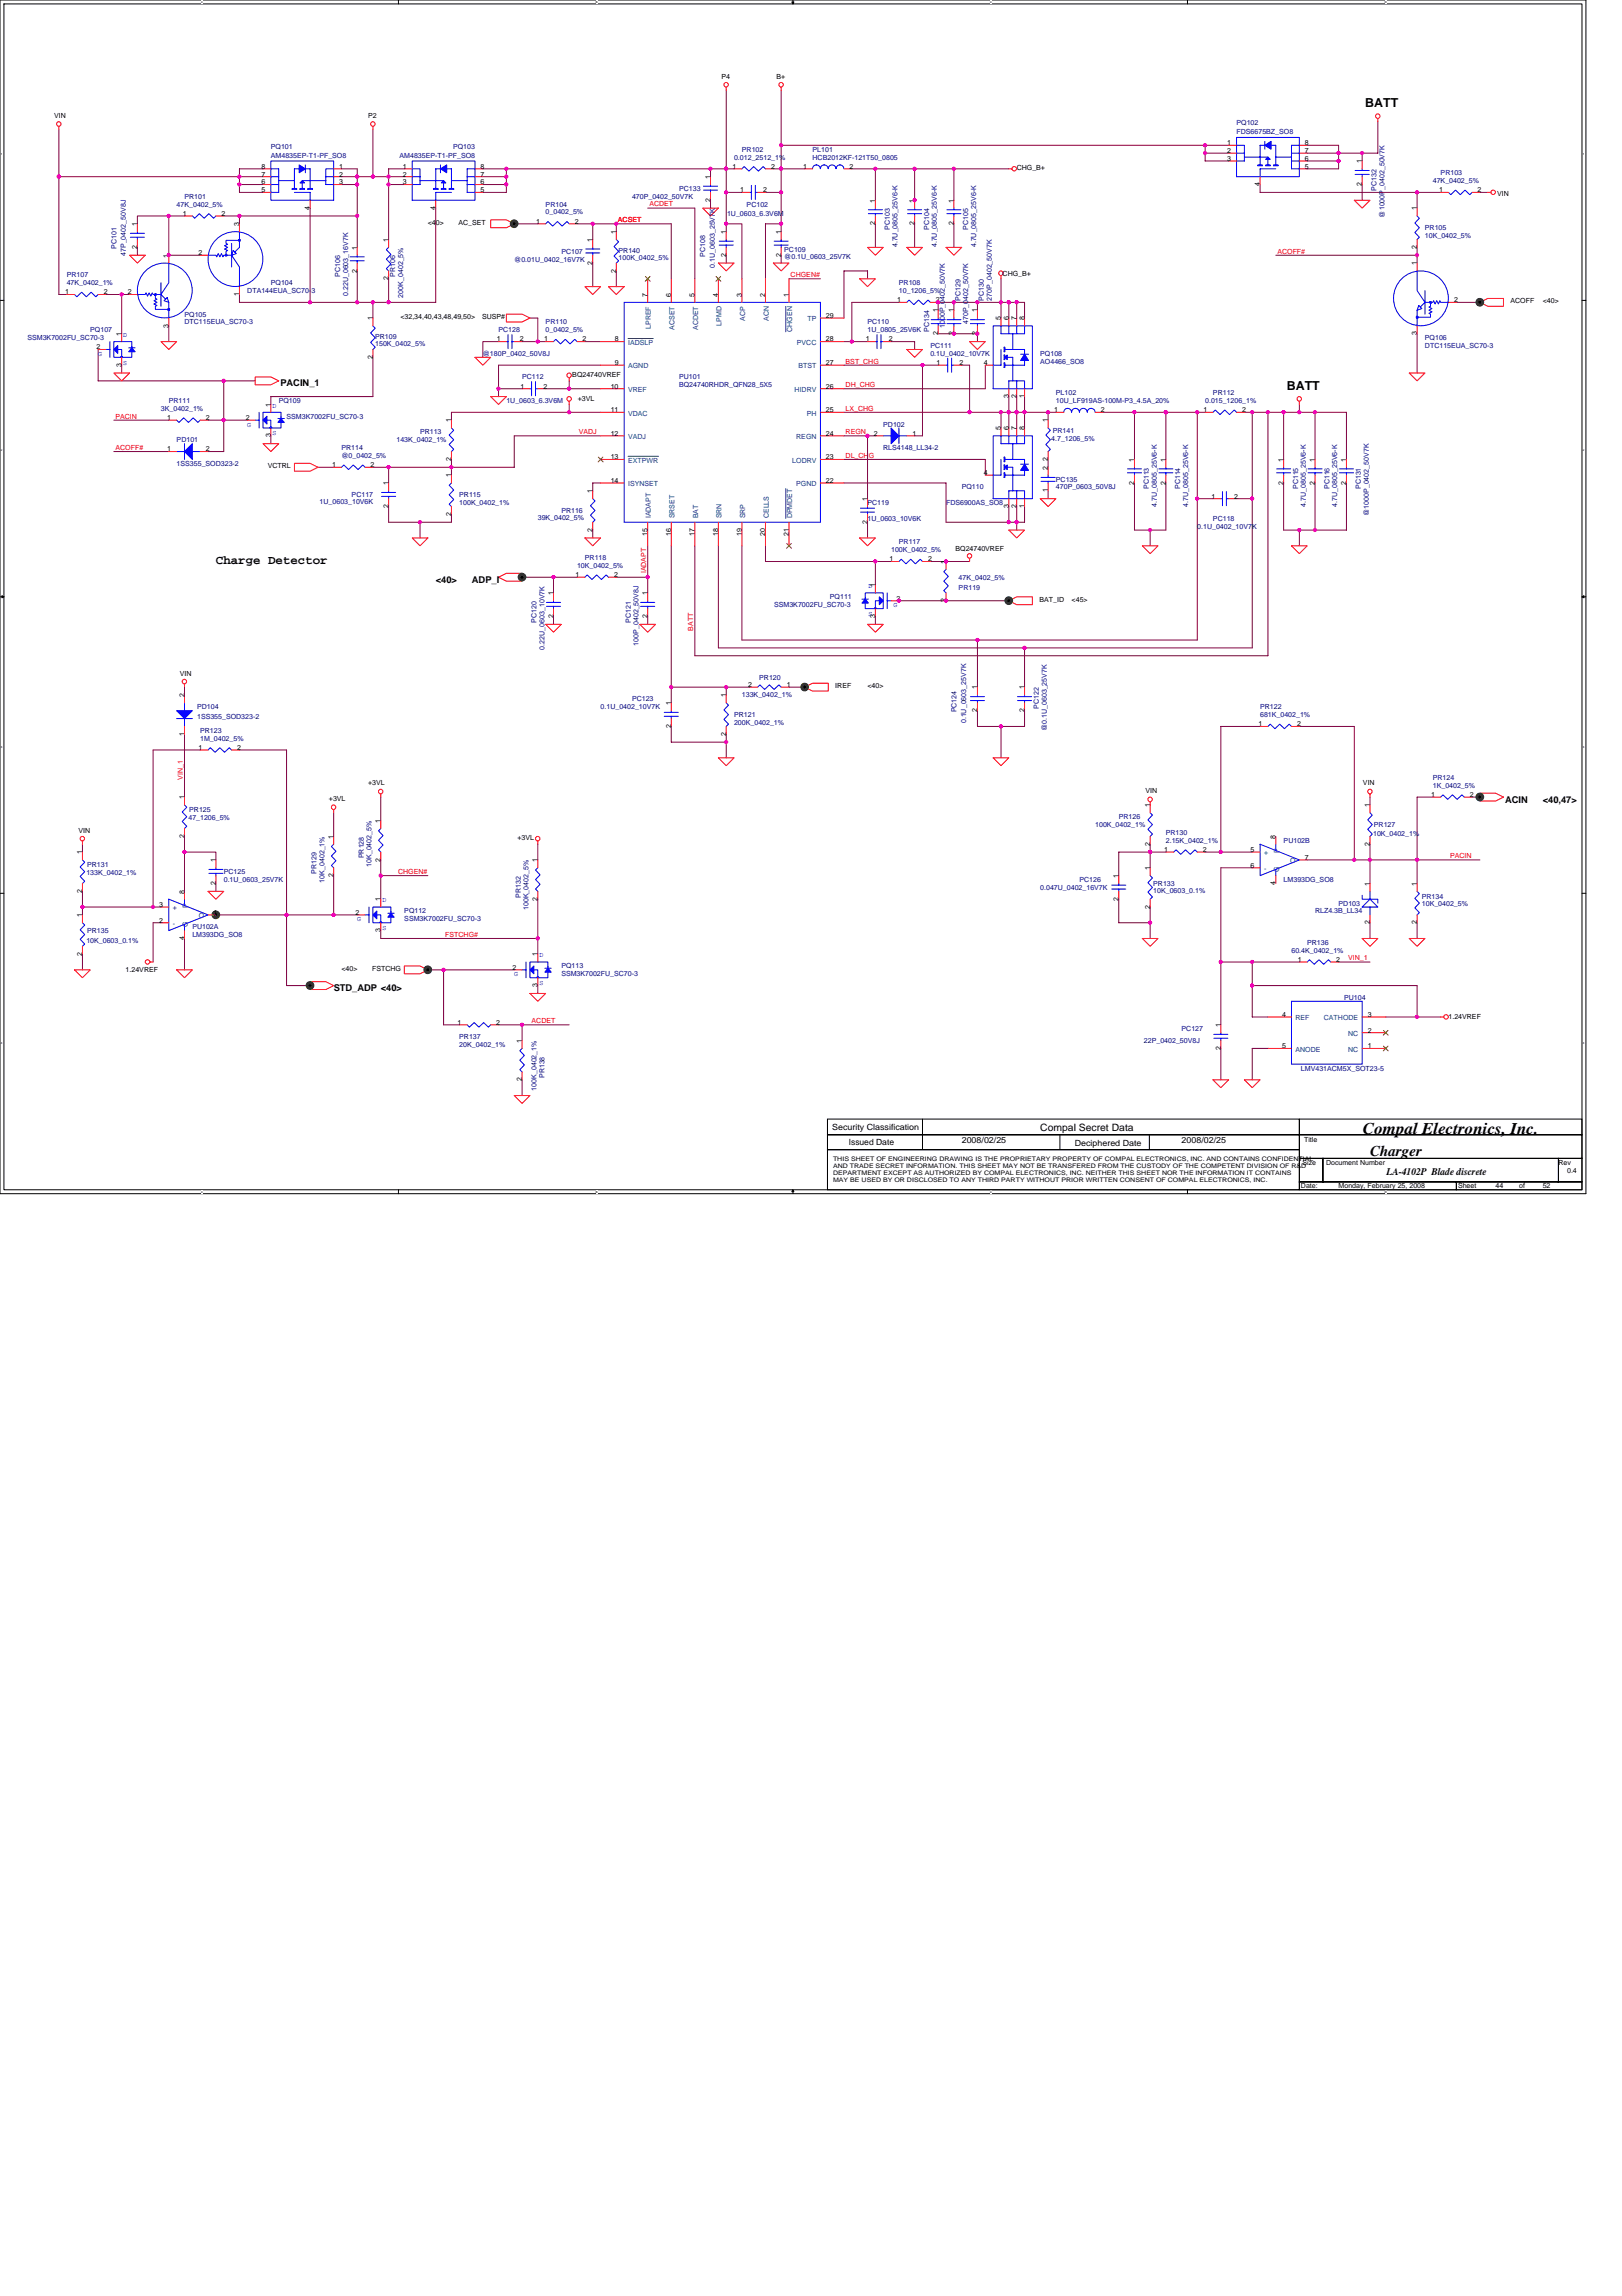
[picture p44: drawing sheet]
<svg xmlns="http://www.w3.org/2000/svg" width="210mm" height="297mm" viewBox="0 0 210 297" stroke-linecap="round" stroke-linejoin="round" font-family="sans-serif">
<defs><g id="words">
<text font-size="2.1" x="176.4" y="146.7">Compal Electronics, Inc.</text>
<text font-size="1.9" x="177.3" y="149.6">Charger</text>
<g font-size="1.6">
<text x="176.7" y="13.9">BATT</text>
<text x="166.5" y="50.5">BATT</text>
<text x="27.9" y="73">Charge Detector</text>
</g>
<g font-size="1.3">
<text x="134.6" y="146.3">Compal Secret Data</text>
<text x="179.4" y="152.1">LA-4102P Blade discrete</text>
</g>
<g font-size="1.2">
<text x="36.3" y="50">PACIN_1</text>
<text x="56.4" y="75.4">&lt;40&gt;</text>
<text x="61.1" y="75.4">ADP_I</text>
<text x="194.8" y="103.8">ACIN</text>
<text x="199.6" y="103.8">&lt;40,47&gt;</text>
<text x="43.2" y="128.2">STD_ADP &lt;40&gt;</text>
</g>
<g font-size="1.1">
<text x="107.7" y="146.2">Security Classification</text>
<text x="109.8" y="148.1">Issued Date</text>
<text x="124.5" y="147.8">2008/02/25</text>
<text x="139.1" y="148.2">Deciphered Date</text>
<text x="152.9" y="147.8">2008/02/25</text>
</g>
<g font-size=".9">
<text x="93.4" y="10.2">P4</text>
<text x="100.5" y="10.2">B+</text>
<text x="7" y="15.3">VIN</text>
<text x="47.6" y="15.3">P2</text>
<text x="33.8" y="23.9">6</text>
<text x="33.8" y="22.8">7</text>
<text x="33.8" y="21.8">8</text>
<text x="43.9" y="23.9">3</text>
<text x="43.9" y="22.8">2</text>
<text x="43.9" y="21.8">1</text>
<text x="52.1" y="23.9">3</text>
<text x="52.1" y="22.8">2</text>
<text x="52.1" y="21.8">1</text>
<text x="62.2" y="23.9">6</text>
<text x="62.2" y="22.8">7</text>
<text x="62.2" y="21.8">8</text>
<text x="91.9" y="23.2" transform="rotate(-90 91.9 23.2)">1</text>
<text x="94.8" y="21.8">1</text>
<text x="99.8" y="21.8">2</text>
<text x="103.9" y="21.8">1</text>
<text x="109.9" y="21.8">2</text>
<text x="131.6" y="22.1">CHG_B+</text>
<text x="158.8" y="20.8">3</text>
<text x="158.8" y="19.8">2</text>
<text x="158.8" y="18.8">1</text>
<text x="168.9" y="20.8">6</text>
<text x="168.9" y="21.8">5</text>
<text x="168.9" y="19.8">7</text>
<text x="168.9" y="18.8">8</text>
<text x="176.3" y="21.1" transform="rotate(-90 176.3 21.1)">1</text>
<text x="17.8" y="29.3" transform="rotate(-90 17.8 29.3)">1</text>
<text x="23.7" y="27.9">1</text>
<text x="28.7" y="27.9">2</text>
<text x="31" y="29.3" transform="rotate(-90 31 29.3)">3</text>
<text x="33.8" y="24.9">5</text>
<text x="40.1" y="27.1" transform="rotate(-90 40.1 27.1)">4</text>
<text x="55.4" y="29.1">&lt;40&gt;</text>
<text x="56.4" y="27.1" transform="rotate(-90 56.4 27.1)">4</text>
<text x="59.3" y="29.1">AC_SET</text>
<text x="62.2" y="24.9">5</text>
<text x="69.4" y="28.9">1</text>
<text x="74.4" y="28.9">2</text>
<text x="91.9" y="26.1" transform="rotate(-90 91.9 26.1)">2</text>
<text x="95.8" y="24.9">1</text>
<text x="98.8" y="24.9">2</text>
<text x="113.3" y="29.2" transform="rotate(-90 113.3 29.2)">2</text>
<text x="113.3" y="26.2" transform="rotate(-90 113.3 26.2)">1</text>
<text x="118.3" y="29.2" transform="rotate(-90 118.3 29.2)">2</text>
<text x="118.3" y="26.2" transform="rotate(-90 118.3 26.2)">1</text>
<text x="123.4" y="29.2" transform="rotate(-90 123.4 29.2)">2</text>
<text x="123.4" y="26.2" transform="rotate(-90 123.4 26.2)">1</text>
<text x="163" y="24.1" transform="rotate(-90 163 24.1)">4</text>
<text x="176.3" y="24.1" transform="rotate(-90 176.3 24.1)">2</text>
<text x="183.4" y="27.2" transform="rotate(-90 183.4 27.2)">1</text>
<text x="186.2" y="24.9">1</text>
<text x="191.2" y="24.9">2</text>
<text x="193.8" y="25.3">VIN</text>
<text x="17.8" y="32.2" transform="rotate(-90 17.8 32.2)">2</text>
<text x="21.8" y="33.3" transform="rotate(-90 21.8 33.3)">1</text>
<text x="25.7" y="33">2</text>
<text x="46.2" y="35.3" transform="rotate(-90 46.2 35.3)">2</text>
<text x="46.2" y="32.3" transform="rotate(-90 46.2 32.3)">1</text>
<text x="50.3" y="31.3" transform="rotate(-90 50.3 31.3)">1</text>
<text x="76.7" y="34.2" transform="rotate(-90 76.7 34.2)">2</text>
<text x="76.7" y="31.3" transform="rotate(-90 76.7 31.3)">1</text>
<text x="79.7" y="35.3" transform="rotate(-90 79.7 35.3)">2</text>
<text x="79.7" y="30.3" transform="rotate(-90 79.7 30.3)">1</text>
<text x="94" y="33.2" transform="rotate(-90 94 33.2)">2</text>
<text x="94" y="30.3" transform="rotate(-90 94 30.3)">1</text>
<text x="101.1" y="33.2" transform="rotate(-90 101.1 33.2)">2</text>
<text x="101.1" y="30.3" transform="rotate(-90 101.1 30.3)">1</text>
<text x="129.8" y="35.7">CHG_B+</text>
<text x="183.4" y="34.3" transform="rotate(-90 183.4 34.3)">1</text>
<text x="183.4" y="32.2" transform="rotate(-90 183.4 32.2)">2</text>
<text x="8.4" y="38.1">1</text>
<text x="13.4" y="38.1">2</text>
<text x="16.6" y="38.1">2</text>
<text x="31" y="38.3" transform="rotate(-90 31 38.3)">1</text>
<text x="48.2" y="41.4" transform="rotate(-90 48.2 41.4)">1</text>
<text x="50.3" y="36.3" transform="rotate(-90 50.3 36.3)">2</text>
<text x="51.8" y="41.3">&lt;32,34,40,43,48,49,50&gt;</text>
<text x="62.4" y="41.3">SUSP#</text>
<text x="83.8" y="38.4" transform="rotate(-90 83.8 38.4)">7</text>
<text x="86.8" y="38.4" transform="rotate(-90 86.8 38.4)">6</text>
<text x="89.9" y="38.4" transform="rotate(-90 89.9 38.4)">5</text>
<text x="92.9" y="38.4" transform="rotate(-90 92.9 38.4)">4</text>
<text x="96" y="38.4" transform="rotate(-90 96 38.4)">3</text>
<text x="99" y="38.4" transform="rotate(-90 99 38.4)">2</text>
<text x="102.1" y="38.4" transform="rotate(-90 102.1 38.4)">1</text>
<text x="106.9" y="41.1">29</text>
<text x="116.1" y="39.1">1</text>
<text x="121.1" y="39.1">2</text>
<text x="121.4" y="40.4" transform="rotate(-90 121.4 40.4)">1</text>
<text x="123.4" y="40.4" transform="rotate(-90 123.4 40.4)">1</text>
<text x="126.5" y="40.4" transform="rotate(-90 126.5 40.4)">1</text>
<text x="129.5" y="41.4" transform="rotate(-90 129.5 41.4)">5</text>
<text x="130.5" y="41.4" transform="rotate(-90 130.5 41.4)">6</text>
<text x="131.6" y="41.4" transform="rotate(-90 131.6 41.4)">7</text>
<text x="132.6" y="41.4" transform="rotate(-90 132.6 41.4)">8</text>
<text x="188.2" y="39.1">2</text>
<text x="195.5" y="39.2">ACOFF</text>
<text x="199.6" y="39.2">&lt;40&gt;</text>
<text x="12.5" y="45.2">2</text>
<text x="15.7" y="47.5" transform="rotate(-90 15.7 47.5)">3</text>
<text x="15.7" y="43.5" transform="rotate(-90 15.7 43.5)">1</text>
<text x="21.8" y="42.4" transform="rotate(-90 21.8 42.4)">3</text>
<text x="48.2" y="46.4" transform="rotate(-90 48.2 46.4)">2</text>
<text x="64.3" y="44.2">1</text>
<text x="67.3" y="44.2">2</text>
<text x="70.4" y="44.2">1</text>
<text x="75.4" y="44.2">2</text>
<text x="79.5" y="47.2">9</text>
<text x="79.5" y="44.2">8</text>
<text x="106.9" y="44.2">28</text>
<text x="106.9" y="47.2">27</text>
<text x="112.1" y="44.2">1</text>
<text x="115" y="44.2">2</text>
<text x="121.2" y="47.2">1</text>
<text x="121.4" y="43.4" transform="rotate(-90 121.4 43.4)">2</text>
<text x="123.4" y="43.4" transform="rotate(-90 123.4 43.4)">2</text>
<text x="124.2" y="47.2">2</text>
<text x="126.5" y="43.4" transform="rotate(-90 126.5 43.4)">2</text>
<text x="127.3" y="47.2">4</text>
<text x="183.4" y="43.4" transform="rotate(-90 183.4 43.4)">3</text>
<text x="35" y="52.6" transform="rotate(-90 35 52.6)">1</text>
<text x="67.4" y="50.3">1</text>
<text x="70.3" y="50.3">2</text>
<text x="74.1" y="48.8">BQ24740VREF</text>
<text x="74.8" y="51.8">+3VL</text>
<text x="79" y="53.3">11</text>
<text x="79" y="50.3">10</text>
<text x="106.9" y="53.3">25</text>
<text x="106.9" y="50.3">26</text>
<text x="130.5" y="51.5" transform="rotate(-90 130.5 51.5)">3</text>
<text x="131.6" y="51.5" transform="rotate(-90 131.6 51.5)">2</text>
<text x="132.6" y="51.5" transform="rotate(-90 132.6 51.5)">1</text>
<text x="136.4" y="53.3">1</text>
<text x="142.5" y="53.3">2</text>
<text x="155.7" y="53.3">1</text>
<text x="160.7" y="53.3">2</text>
<text x="21.6" y="54.3">1</text>
<text x="21.6" y="58.4">1</text>
<text x="26.6" y="54.3">2</text>
<text x="26.6" y="58.4">2</text>
<text x="31.8" y="54.3">2</text>
<text x="35" y="56.6" transform="rotate(-90 35 56.6)">3</text>
<text x="58.4" y="59.6" transform="rotate(-90 58.4 59.6)">2</text>
<text x="58.4" y="54.7" transform="rotate(-90 58.4 54.7)">1</text>
<text x="79" y="59.4">13</text>
<text x="79" y="56.4">12</text>
<text x="106.9" y="56.4">24</text>
<text x="106.9" y="59.4">23</text>
<text x="113.1" y="56.4">2</text>
<text x="118.1" y="56.4">1</text>
<text x="129.5" y="55.7" transform="rotate(-90 129.5 55.7)">5</text>
<text x="130.5" y="55.7" transform="rotate(-90 130.5 55.7)">6</text>
<text x="131.6" y="55.7" transform="rotate(-90 131.6 55.7)">7</text>
<text x="132.6" y="55.7" transform="rotate(-90 132.6 55.7)">8</text>
<text x="135.6" y="59.6" transform="rotate(-90 135.6 59.6)">2</text>
<text x="135.6" y="54.7" transform="rotate(-90 135.6 54.7)">1</text>
<text x="146.8" y="59.7" transform="rotate(-90 146.8 59.7)">1</text>
<text x="150.9" y="59.7" transform="rotate(-90 150.9 59.7)">1</text>
<text x="166.1" y="59.7" transform="rotate(-90 166.1 59.7)">1</text>
<text x="170.2" y="59.7" transform="rotate(-90 170.2 59.7)">1</text>
<text x="174.2" y="59.7" transform="rotate(-90 174.2 59.7)">1</text>
<text x="34.6" y="60.6">VCTRL</text>
<text x="43" y="60.4">1</text>
<text x="48" y="60.4">2</text>
<text x="50.3" y="65.7" transform="rotate(-90 50.3 65.7)">2</text>
<text x="50.3" y="62.8" transform="rotate(-90 50.3 62.8)">1</text>
<text x="58.4" y="61.8" transform="rotate(-90 58.4 61.8)">1</text>
<text x="76.7" y="63.8" transform="rotate(-90 76.7 63.8)">1</text>
<text x="79" y="62.5">14</text>
<text x="106.9" y="62.5">22</text>
<text x="112.2" y="64.8" transform="rotate(-90 112.2 64.8)">1</text>
<text x="127.3" y="61.4">4</text>
<text x="130.5" y="65.7" transform="rotate(-90 130.5 65.7)">3</text>
<text x="131.6" y="65.7" transform="rotate(-90 131.6 65.7)">2</text>
<text x="132.6" y="65.7" transform="rotate(-90 132.6 65.7)">1</text>
<text x="135.6" y="63.7" transform="rotate(-90 135.6 63.7)">1</text>
<text x="135.6" y="60.7" transform="rotate(-90 135.6 60.7)">2</text>
<text x="146.8" y="62.7" transform="rotate(-90 146.8 62.7)">2</text>
<text x="150.9" y="62.7" transform="rotate(-90 150.9 62.7)">2</text>
<text x="156.8" y="64.5">1</text>
<text x="159.7" y="64.5">2</text>
<text x="166.1" y="62.7" transform="rotate(-90 166.1 62.7)">2</text>
<text x="170.2" y="62.7" transform="rotate(-90 170.2 62.7)">2</text>
<text x="174.2" y="62.7" transform="rotate(-90 174.2 62.7)">2</text>
<text x="58.4" y="66.8" transform="rotate(-90 58.4 66.8)">2</text>
<text x="76.7" y="68.8" transform="rotate(-90 76.7 68.8)">2</text>
<text x="83.8" y="69.3" transform="rotate(-90 83.8 69.3)">15</text>
<text x="86.8" y="69.3" transform="rotate(-90 86.8 69.3)">16</text>
<text x="89.9" y="69.3" transform="rotate(-90 89.9 69.3)">17</text>
<text x="92.9" y="69.3" transform="rotate(-90 92.9 69.3)">18</text>
<text x="96" y="69.3" transform="rotate(-90 96 69.3)">19</text>
<text x="99" y="69.3" transform="rotate(-90 99 69.3)">20</text>
<text x="102.1" y="69.3" transform="rotate(-90 102.1 69.3)">21</text>
<text x="112.2" y="67.8" transform="rotate(-90 112.2 67.8)">2</text>
<text x="123.7" y="71.2">BQ24740VREF</text>
<text x="71.6" y="77" transform="rotate(-90 71.6 77)">1</text>
<text x="74.5" y="74.7">1</text>
<text x="79.5" y="74.7">2</text>
<text x="83.8" y="77" transform="rotate(-90 83.8 77)">1</text>
<text x="113.3" y="76" transform="rotate(-90 113.3 76)">1</text>
<text x="115.1" y="72.6">1</text>
<text x="116" y="77.7">2</text>
<text x="120.1" y="72.6">2</text>
<text x="122.4" y="77.9" transform="rotate(-90 122.4 77.9)">2</text>
<text x="122.4" y="72.9" transform="rotate(-90 122.4 72.9)">1</text>
<text x="134.5" y="77.8">BAT_ID</text>
<text x="138.7" y="77.8">&lt;45&gt;</text>
<text x="71.6" y="80" transform="rotate(-90 71.6 80)">2</text>
<text x="83.8" y="80" transform="rotate(-90 83.8 80)">2</text>
<text x="113.3" y="80" transform="rotate(-90 113.3 80)">3</text>
<text x="23.3" y="87.4">VIN</text>
<text x="96.8" y="88.9">2</text>
<text x="101.8" y="88.9">1</text>
<text x="108.1" y="89">IREF</text>
<text x="112.3" y="89">&lt;40&gt;</text>
<text x="126.5" y="89.2" transform="rotate(-90 126.5 89.2)">1</text>
<text x="132.6" y="89.2" transform="rotate(-90 132.6 89.2)">1</text>
<text x="23.9" y="95.2" transform="rotate(-90 23.9 95.2)">1</text>
<text x="23.9" y="90.2" transform="rotate(-90 23.9 90.2)">2</text>
<text x="86.8" y="94.2" transform="rotate(-90 86.8 94.2)">2</text>
<text x="86.8" y="91.2" transform="rotate(-90 86.8 91.2)">1</text>
<text x="94" y="95.2" transform="rotate(-90 94 95.2)">2</text>
<text x="94" y="90.2" transform="rotate(-90 94 90.2)">1</text>
<text x="126.5" y="92.2" transform="rotate(-90 126.5 92.2)">2</text>
<text x="132.6" y="92.2" transform="rotate(-90 132.6 92.2)">2</text>
<text x="162.9" y="94">1</text>
<text x="167.9" y="94">2</text>
<text x="25.7" y="97">1</text>
<text x="30.7" y="97">2</text>
<text x="47.6" y="101.6">+3VL</text>
<text x="176.4" y="101.6">VIN</text>
<text x="10.2" y="107.8">VIN</text>
<text x="23.9" y="103.4" transform="rotate(-90 23.9 103.4)">1</text>
<text x="42.6" y="103.7">+3VL</text>
<text x="49.3" y="106.5" transform="rotate(-90 49.3 106.5)">1</text>
<text x="148.2" y="102.6">VIN</text>
<text x="148.8" y="104.4" transform="rotate(-90 148.8 104.4)">1</text>
<text x="177.3" y="104.4" transform="rotate(-90 177.3 104.4)">1</text>
<text x="185.2" y="103.1">1</text>
<text x="190.2" y="103.1">2</text>
<text x="10.6" y="110.5" transform="rotate(-90 10.6 110.5)">1</text>
<text x="23.9" y="108.4" transform="rotate(-90 23.9 108.4)">2</text>
<text x="27.9" y="111.5" transform="rotate(-90 27.9 111.5)">1</text>
<text x="43.2" y="113.5" transform="rotate(-90 43.2 113.5)">2</text>
<text x="43.2" y="108.5" transform="rotate(-90 43.2 108.5)">1</text>
<text x="49.3" y="111.5" transform="rotate(-90 49.3 111.5)">2</text>
<text x="67" y="108.7">+3VL</text>
<text x="69.6" y="111.5" transform="rotate(-90 69.6 111.5)">1</text>
<text x="144.8" y="113.6" transform="rotate(-90 144.8 113.6)">1</text>
<text x="148.8" y="112.6" transform="rotate(-90 148.8 112.6)">1</text>
<text x="148.8" y="109.4" transform="rotate(-90 148.8 109.4)">2</text>
<text x="150.7" y="110.2">1</text>
<text x="155.7" y="110.2">2</text>
<text x="161.8" y="110.2">5</text>
<text x="161.8" y="112.2">6</text>
<text x="165.1" y="108.5" transform="rotate(-90 165.1 108.5)">8</text>
<text x="168.9" y="111.2">7</text>
<text x="177.3" y="109.4" transform="rotate(-90 177.3 109.4)">2</text>
<text x="10.6" y="118.7" transform="rotate(-90 10.6 118.7)">1</text>
<text x="10.6" y="115.5" transform="rotate(-90 10.6 115.5)">2</text>
<text x="20.6" y="117.3">3</text>
<text x="20.6" y="119.4">2</text>
<text x="23.9" y="115.6" transform="rotate(-90 23.9 115.6)">8</text>
<text x="27.6" y="118.3">1</text>
<text x="27.9" y="114.5" transform="rotate(-90 27.9 114.5)">2</text>
<text x="46" y="118.3">2</text>
<text x="49.3" y="116.6" transform="rotate(-90 49.3 116.6)">1</text>
<text x="69.6" y="116.5" transform="rotate(-90 69.6 116.5)">2</text>
<text x="144.8" y="116.5" transform="rotate(-90 144.8 116.5)">2</text>
<text x="148.8" y="117.6" transform="rotate(-90 148.8 117.6)">2</text>
<text x="165.1" y="114.5" transform="rotate(-90 165.1 114.5)">4</text>
<text x="177.3" y="119.6" transform="rotate(-90 177.3 119.6)">2</text>
<text x="177.3" y="114.6" transform="rotate(-90 177.3 114.6)">1</text>
<text x="183.4" y="119.6" transform="rotate(-90 183.4 119.6)">2</text>
<text x="183.4" y="114.6" transform="rotate(-90 183.4 114.6)">1</text>
<text x="10.6" y="123.7" transform="rotate(-90 10.6 123.7)">2</text>
<text x="16.3" y="125.7">1.24VREF</text>
<text x="23.9" y="121.6" transform="rotate(-90 23.9 121.6)">4</text>
<text x="44.2" y="125.6">&lt;40&gt;</text>
<text x="48.2" y="125.6">FSTCHG</text>
<text x="49.3" y="120.6" transform="rotate(-90 49.3 120.6)">3</text>
<text x="66.3" y="125.5">2</text>
<text x="69.6" y="123.7" transform="rotate(-90 69.6 123.7)">1</text>
<text x="167.9" y="124.4">1</text>
<text x="172.9" y="124.4">2</text>
<text x="69.6" y="127.7" transform="rotate(-90 69.6 127.7)">3</text>
<text x="165.9" y="131.6">4</text>
<text x="177" y="131.6">3</text>
<text x="187.5" y="131.8">1.24VREF</text>
<text x="59.2" y="132.6">1</text>
<text x="64.2" y="132.6">2</text>
<text x="67.5" y="134.9" transform="rotate(-90 67.5 134.9)">1</text>
<text x="158" y="135.8" transform="rotate(-90 158 135.8)">2</text>
<text x="158" y="132.9" transform="rotate(-90 158 132.9)">1</text>
<text x="165.9" y="135.6">5</text>
<text x="177" y="133.6">2</text>
<text x="177" y="135.6">1</text>
<text x="67.5" y="139.9" transform="rotate(-90 67.5 139.9)">2</text>
<text x="168.8" y="147.7">Title</text>
<text x="168.4" y="153.7">Date:</text>
<text x="168.6" y="150.7">Size</text>
<text x="171.6" y="150.7">Document Number</text>
<text x="173.2" y="153.7">Monday, February 25, 2008</text>
<text x="188.7" y="153.7">Sheet</text>
<text x="193.5" y="153.7">44</text>
<text x="196.6" y="153.7">of</text>
<text x="199.6" y="153.7">52</text>
<text x="201.7" y="150.7">Rev</text>
<text x="202.8" y="151.7">0.4</text>
</g>
<g font-size=".9" fill="#000080">
<text x="160" y="16.2">PQ102</text>
<text x="160" y="17.4">FDS6675BZ_SO8</text>
<text x="35.1" y="19.2">PQ101</text>
<text x="35.1" y="20.4">AM4835EP-T1-PF_SO8</text>
<text x="51.7" y="20.4">AM4835EP-T1-PF_SO8</text>
<text x="58.6" y="19.2">PQ103</text>
<text x="95" y="20.6">0.012_2512_1%</text>
<text x="96" y="19.6">PR102</text>
<text x="105.2" y="19.6">PL101</text>
<text x="105.2" y="20.6">HCB2012KF-121T50_0805</text>
<text x="185.4" y="23.7">47K_0402_5%</text>
<text x="186.4" y="22.7">PR103</text>
<text x="22.9" y="26.7">47K_0402_5%</text>
<text x="23.9" y="25.7">PR101</text>
<text x="70.6" y="26.7">PR104</text>
<text x="70.6" y="27.7">0_0402_5%</text>
<text x="81.8" y="25.7">470P_0402_50V7K</text>
<text x="87.9" y="24.7">PC133</text>
<text x="94.1" y="28">1U_0603_6.3V6M</text>
<text x="96.6" y="26.8">PC102</text>
<text x="115.1" y="29.8" transform="rotate(-90 115.1 29.8)">PC103</text>
<text x="120.2" y="29.8" transform="rotate(-90 120.2 29.8)">PC104</text>
<text x="125.3" y="29.8" transform="rotate(-90 125.3 29.8)">PC105</text>
<text x="178.1" y="24.7" transform="rotate(-90 178.1 24.7)">PC132</text>
<text x="179.2" y="28.2" transform="rotate(-90 179.2 28.2)">@1000P_0402_50V7K</text>
<text x="184.4" y="29.8">PR105</text>
<text x="8.6" y="35.9">PR107</text>
<text x="15.1" y="32.2" transform="rotate(-90 15.1 32.2)">PC101</text>
<text x="16.3" y="33.1" transform="rotate(-90 16.3 33.1)">47P_0402_50V8J</text>
<text x="44" y="35.9" transform="rotate(-90 44 35.9)">PC106</text>
<text x="51.1" y="35.9" transform="rotate(-90 51.1 35.9)">PR106</text>
<text x="66.5" y="33.8">@0.01U_0402_16V7K</text>
<text x="72.6" y="32.8">PC107</text>
<text x="80.1" y="32.7">PR140</text>
<text x="80.1" y="33.6">100K_0402_5%</text>
<text x="91.3" y="33.2" transform="rotate(-90 91.3 33.2)">PC108</text>
<text x="92.5" y="34.6" transform="rotate(-90 92.5 34.6)">0.1U_0603_25V7K</text>
<text x="101.5" y="32.6">PC109</text>
<text x="101.5" y="33.5">@0.1U_0603_25V7K</text>
<text x="116.2" y="32" transform="rotate(-90 116.2 32)">4.7U_0805_25V6-K</text>
<text x="121.2" y="32" transform="rotate(-90 121.2 32)">4.7U_0805_25V6-K</text>
<text x="126.3" y="32" transform="rotate(-90 126.3 32)">4.7U_0805_25V6-K</text>
<text x="184.4" y="30.8">10K_0402_5%</text>
<text x="8.6" y="36.9">47K_0402_1%</text>
<text x="23.9" y="41">PQ105</text>
<text x="23.9" y="42">DTC115EUA_SC70-3</text>
<text x="32" y="37.9">DTA144EUA_SC70-3</text>
<text x="35.1" y="36.9">PQ104</text>
<text x="45" y="38.3" transform="rotate(-90 45 38.3)">0.22U_0603_16V7K</text>
<text x="52.2" y="38.5" transform="rotate(-90 52.2 38.5)">200K_0402_5%</text>
<text x="70.6" y="42">PR110</text>
<text x="112.3" y="42">PC110</text>
<text x="116.3" y="36.9">PR108</text>
<text x="116.3" y="37.9">10_1206_5%</text>
<text x="124.3" y="38.9" transform="rotate(-90 124.3 38.9)">PC129</text>
<text x="125.3" y="42" transform="rotate(-90 125.3 42)">470P_0402_50V7K</text>
<text x="127.3" y="38.9" transform="rotate(-90 127.3 38.9)">PC130</text>
<text x="128.4" y="38.9" transform="rotate(-90 128.4 38.9)">270P_0402_50V7K</text>
<text x="3.6" y="44">SSM3K7002FU_SC70-3</text>
<text x="11.7" y="43">PQ107</text>
<text x="48.6" y="43.9">PR109</text>
<text x="48.6" y="44.8">150K_0402_5%</text>
<text x="62.5" y="46">@180P_0402_50V8J</text>
<text x="64.5" y="43">PC128</text>
<text x="70.6" y="43">0_0402_5%</text>
<text x="112.3" y="43">1U_0805_25V6K</text>
<text x="120.2" y="43" transform="rotate(-90 120.2 43)">PC134</text>
<text x="120.4" y="45">PC111</text>
<text x="120.4" y="46">0.1U_0402_10V7K</text>
<text x="122.3" y="42.5" transform="rotate(-90 122.3 42.5)">1000P_0402_50V7K</text>
<text x="134.6" y="46">PQ108</text>
<text x="134.6" y="47.1">AO4466_SO8</text>
<text x="184.4" y="44">PQ106</text>
<text x="184.4" y="45">DTC115EUA_SC70-3</text>
<text x="20.8" y="53.1">3K_0402_1%</text>
<text x="21.8" y="52.1">PR111</text>
<text x="36.1" y="52.1">PQ109</text>
<text x="65.5" y="52.1">1U_0603_6.3V6M</text>
<text x="67.6" y="49.1">PC112</text>
<text x="87.9" y="50.1">BQ24740RHDR_QFN28_5X5</text>
<text x="87.9" y="49.1">PU101</text>
<text x="136.7" y="51.1">PL102</text>
<text x="136.7" y="52.1">10U_LF919AS-100M-P3_4.5A_20%</text>
<text x="156" y="52.1">0.015_1206_1%</text>
<text x="157" y="51.1">PR112</text>
<text x="22.9" y="57.2">PD101</text>
<text x="37.1" y="54.2">SSM3K7002FU_SC70-3</text>
<text x="44.2" y="58.2">PR114</text>
<text x="44.2" y="59.2">@0_0402_5%</text>
<text x="51.3" y="57.2">143K_0402_1%</text>
<text x="54.4" y="56.2">PR113</text>
<text x="114.3" y="55.2">PD102</text>
<text x="114.3" y="58.2">RLS4148_LL34-2</text>
<text x="136" y="57">4.7_1206_5%</text>
<text x="136.2" y="56">PR141</text>
<text x="22.9" y="60.3">1SS355_SOD323-2</text>
<text x="41.4" y="65.2">1U_0603_10V6K</text>
<text x="45.5" y="64.3">PC117</text>
<text x="59.4" y="64.3">PR115</text>
<text x="59.4" y="65.3">100K_0402_1%</text>
<text x="112.3" y="65.3">PC119</text>
<text x="122.4" y="65.3">FDS6900AS_SO8</text>
<text x="124.5" y="63.3">PQ110</text>
<text x="136.7" y="62.3">PC135</text>
<text x="136.7" y="63.3">470P_0603_50V8J</text>
<text x="148.7" y="63.3" transform="rotate(-90 148.7 63.3)">PC113</text>
<text x="149.7" y="65.5" transform="rotate(-90 149.7 65.5)">4.7U_0805_25V6-K</text>
<text x="152.7" y="63.3" transform="rotate(-90 152.7 63.3)">PC114</text>
<text x="153.8" y="65.5" transform="rotate(-90 153.8 65.5)">4.7U_0805_25V6-K</text>
<text x="168" y="63.3" transform="rotate(-90 168 63.3)">PC115</text>
<text x="169" y="65.5" transform="rotate(-90 169 65.5)">4.7U_0805_25V6-K</text>
<text x="172" y="63.3" transform="rotate(-90 172 63.3)">PC116</text>
<text x="173.1" y="65.5" transform="rotate(-90 173.1 65.5)">4.7U_0805_25V6-K</text>
<text x="176.1" y="63.3" transform="rotate(-90 176.1 63.3)">PC131</text>
<text x="69.6" y="67.3">39K_0402_5%</text>
<text x="72.6" y="66.4">PR116</text>
<text x="112.3" y="67.4">1U_0603_10V6K</text>
<text x="115.3" y="71.4">100K_0402_5%</text>
<text x="116.3" y="70.4">PR117</text>
<text x="154.9" y="68.4">0.1U_0402_10V7K</text>
<text x="157" y="67.4">PC118</text>
<text x="177.1" y="66.8" transform="rotate(-90 177.1 66.8)">@1000P_0402_50V7K</text>
<text x="74.7" y="73.5">10K_0402_5%</text>
<text x="75.7" y="72.5">PR118</text>
<text x="107.4" y="77.5">PQ111</text>
<text x="124.1" y="76.3">PR119</text>
<text x="124.1" y="75.1">47K_0402_5%</text>
<text x="69.4" y="80.6" transform="rotate(-90 69.4 80.6)">PC120</text>
<text x="81.6" y="80.6" transform="rotate(-90 81.6 80.6)">PC121</text>
<text x="82.6" y="83.5" transform="rotate(-90 82.6 83.5)">100P_0402_50V8J</text>
<text x="100.2" y="78.5">SSM3K7002FU_SC70-3</text>
<text x="70.4" y="84" transform="rotate(-90 70.4 84)">0.22U_0603_10V7K</text>
<text x="98.3" y="88">PR120</text>
<text x="25.5" y="91.8">PD104</text>
<text x="25.5" y="93">1SS355_SOD323-2</text>
<text x="25.9" y="94.8">PR123</text>
<text x="25.9" y="95.8">1M_0402_5%</text>
<text x="77.7" y="91.8">0.1U_0402_10V7K</text>
<text x="81.8" y="90.7">PC123</text>
<text x="95" y="92.8">PR121</text>
<text x="95" y="93.8">200K_0402_1%</text>
<text x="96" y="90.1">133K_0402_1%</text>
<text x="123.8" y="92.2" transform="rotate(-90 123.8 92.2)">PC124</text>
<text x="125" y="93.6" transform="rotate(-90 125 93.6)">0.1U_0603_25V7K</text>
<text x="134.5" y="91.7" transform="rotate(-90 134.5 91.7)">PC122</text>
<text x="135.5" y="94.6" transform="rotate(-90 135.5 94.6)">@0.1U_0603_25V7K</text>
<text x="163.1" y="91.8">PR122</text>
<text x="163.1" y="92.8">681K_0402_1%</text>
<text x="185.4" y="100.9">PR124</text>
<text x="185.4" y="101.9">1K_0402_5%</text>
<text x="24.4" y="106.1">47_1206_5%</text>
<text x="24.5" y="105.1">PR125</text>
<text x="141.7" y="107">100K_0402_1%</text>
<text x="144.8" y="106">PR126</text>
<text x="177.8" y="107">PR127</text>
<text x="11.2" y="113.2">133K_0402_1%</text>
<text x="11.3" y="112.2">PR131</text>
<text x="29" y="113.1">PC125</text>
<text x="41" y="113.1" transform="rotate(-90 41 113.1)">PR129</text>
<text x="47.1" y="111" transform="rotate(-90 47.1 111)">PR128</text>
<text x="48.1" y="112.2" transform="rotate(-90 48.1 112.2)">10K_0402_5%</text>
<text x="150.9" y="108">PR130</text>
<text x="150.9" y="109">2.15K_0402_1%</text>
<text x="166.1" y="109">PU102B</text>
<text x="177.7" y="108.1">10K_0402_1%</text>
<text x="29" y="114.1">0.1U_0603_25V7K</text>
<text x="42" y="114.2" transform="rotate(-90 42 114.2)">10K_0402_1%</text>
<text x="52.3" y="118.2">PQ112</text>
<text x="52.3" y="119.2">SSM3K7002FU_SC70-3</text>
<text x="67.4" y="116.1" transform="rotate(-90 67.4 116.1)">PR132</text>
<text x="68.4" y="117.8" transform="rotate(-90 68.4 117.8)">100K_0402_5%</text>
<text x="134.6" y="115.1">0.047U_0402_16V7K</text>
<text x="139.7" y="114.1">PC126</text>
<text x="149.2" y="114.6">PR133</text>
<text x="149.2" y="115.5">10K_0603_0.1%</text>
<text x="166.1" y="114.1">LM393DG_SO8</text>
<text x="170.2" y="118.2">RLZ4.3B_LL34</text>
<text x="173.2" y="117.2">PD103</text>
<text x="184" y="116.4">PR134</text>
<text x="184" y="117.3">10K_0402_5%</text>
<text x="11.2" y="121.9">10K_0603_0.1%</text>
<text x="11.3" y="120.7">PR135</text>
<text x="24.9" y="120.2">PU102A</text>
<text x="24.9" y="121.2">LM393DG_SO8</text>
<text x="72.6" y="125.3">PQ113</text>
<text x="167.1" y="123.3">60.4K_0402_1%</text>
<text x="169.2" y="122.2">PR136</text>
<text x="72.6" y="126.3">SSM3K7002FU_SC70-3</text>
<text x="173.9" y="129.3">PU104</text>
<text x="59.4" y="134.4">PR137</text>
<text x="59.4" y="135.4">20K_0402_1%</text>
<text x="148" y="134.9">22P_0402_50V8J</text>
<text x="152.9" y="133.4">PC127</text>
<text x="69.4" y="141.1" transform="rotate(-90 69.4 141.1)">100K_0402_1%</text>
<text x="70.4" y="139.5" transform="rotate(-90 70.4 139.5)">PR138</text>
<text x="168.4" y="138.5">LMV431ACM5X_SOT23-5</text>
</g>
<g font-size=".9" fill="#f00">
<text x="80" y="28.7">ACSET</text>
<text x="84" y="26.7">ACDET</text>
<text x="102.3" y="35.9">CHGEN#</text>
<text x="165.3" y="32.8">ACOFF#</text>
<text x="109.4" y="47">BST_CHG</text>
<text x="109.4" y="50.1">DH_CHG</text>
<text x="109.4" y="53.1">LX_CHG</text>
<text x="14.9" y="54.1">PACIN</text>
<text x="14.9" y="58.2">ACOFF#</text>
<text x="74.9" y="56.2">VADJ</text>
<text x="109.4" y="59.2">DL_CHG</text>
<text x="109.4" y="56.2">REGN</text>
<text x="83.6" y="74.2" transform="rotate(-90 83.6 74.2)">IADAPT</text>
<text x="89.7" y="81.6" transform="rotate(-90 89.7 81.6)">BATT</text>
<text x="23.7" y="100.9" transform="rotate(-90 23.7 100.9)">VIN_1</text>
<text x="51.5" y="113.1">CHGEN#</text>
<text x="187.7" y="111">PACIN</text>
<text x="57.6" y="121.2">FSTCHG#</text>
<text x="174.5" y="124.2">VIN_1</text>
<text x="68.8" y="132.4">ACDET</text>
</g>
<g font-size=".9" fill="#004080">
<text x="96.4" y="41.5" transform="rotate(-90 96.4 41.5)">ACP</text>
<text x="99.5" y="41.6" transform="rotate(-90 99.5 41.6)">ACN</text>
<text x="104.5" y="41.6">TP</text>
<text x="81.3" y="44.6">IADSLP</text>
<text x="81.3" y="47.7">AGND</text>
<text x="84.2" y="42.6" transform="rotate(-90 84.2 42.6)">LPREF</text>
<text x="87.3" y="42.7" transform="rotate(-90 87.3 42.7)">ACSET</text>
<text x="90.3" y="42.7" transform="rotate(-90 90.3 42.7)">ACDET</text>
<text x="93.4" y="42.2" transform="rotate(-90 93.4 42.2)">LPMD</text>
<text x="102.5" y="42.9" transform="rotate(-90 102.5 42.9)">CHGEN</text>
<text x="103.1" y="44.6">PVCC</text>
<text x="103.3" y="47.7">BTST</text>
<text x="81.3" y="53.8">VDAC</text>
<text x="81.3" y="50.7">VREF</text>
<text x="102.8" y="50.7">HIDRV</text>
<text x="104.4" y="53.8">PH</text>
<text x="81.3" y="56.8">VADJ</text>
<text x="81.3" y="59.9">EXTPWR</text>
<text x="102.5" y="59.9">LODRV</text>
<text x="103" y="56.8">REGN</text>
<text x="81.3" y="62.9">ISYNSET</text>
<text x="103" y="62.9">PGND</text>
<text x="84.2" y="67.1" transform="rotate(-90 84.2 67.1)">IADAPT</text>
<text x="87.3" y="67.1" transform="rotate(-90 87.3 67.1)">SRSET</text>
<text x="90.3" y="67.1" transform="rotate(-90 90.3 67.1)">BAT</text>
<text x="93.4" y="67.1" transform="rotate(-90 93.4 67.1)">SRN</text>
<text x="96.4" y="67.1" transform="rotate(-90 96.4 67.1)">SRP</text>
<text x="99.5" y="67.1" transform="rotate(-90 99.5 67.1)">CELLS</text>
<text x="102.5" y="67.1" transform="rotate(-90 102.5 67.1)">DPMDET</text>
<text x="163.6" y="110.7">+</text>
<text x="163.6" y="112.7">-</text>
<text x="165.5" y="112.8" transform="rotate(-90 165.5 112.8)">G</text>
<text x="165.5" y="110.3" transform="rotate(-90 165.5 110.3)">P</text>
<text x="166.9" y="111.7">O</text>
<text x="22.4" y="117.8">+</text>
<text x="22.4" y="119.8">-</text>
<text x="24.3" y="119.9" transform="rotate(-90 24.3 119.9)">G</text>
<text x="24.3" y="117.5" transform="rotate(-90 24.3 117.5)">P</text>
<text x="25.7" y="118.8">O</text>
<text x="167.6" y="132">REF</text>
<text x="171.3" y="132">CATHODE</text>
<text x="167.6" y="136.1">ANODE</text>
<text x="174.5" y="134">NC</text>
<text x="174.5" y="136.1">NC</text>
</g>
<g font-size=".9" fill="#00f">
<text x="12.7" y="46">G</text>
<text x="16" y="43.6">D</text>
<text x="16" y="47.2">S</text>
<text x="35.3" y="52.7">D</text>
<text x="32" y="55.2">G</text>
<text x="35.3" y="56.3">S</text>
<text x="112.4" y="76.1">D</text>
<text x="112.4" y="79.7">S</text>
<text x="115.6" y="78.5">G</text>
<text x="46.2" y="119.2">G</text>
<text x="49.5" y="116.8">D</text>
<text x="49.5" y="120.3">S</text>
<text x="69.8" y="123.9">D</text>
<text x="66.5" y="126.3">G</text>
<text x="69.8" y="127.4">S</text>
</g>
<g font-size=".8">
<text x="107.8" y="150.2">THIS SHEET OF ENGINEERING DRAWING IS THE PROPRIETARY PROPERTY OF COMPAL ELECTRONICS, INC. AND CONTAINS CONFIDENTIAL</text>
<text x="107.8" y="151.1">AND TRADE SECRET INFORMATION. THIS SHEET MAY NOT BE TRANSFERED FROM THE CUSTODY OF THE COMPETENT DIVISION OF R&amp;D</text>
<text x="107.8" y="152">DEPARTMENT EXCEPT AS AUTHORIZED BY COMPAL ELECTRONICS, INC. NEITHER THIS SHEET NOR THE INFORMATION IT CONTAINS</text>
<text x="107.8" y="153">MAY BE USED BY OR DISCLOSED TO ANY THIRD PARTY WITHOUT PRIOR WRITTEN CONSENT OF COMPAL ELECTRONICS, INC.</text>
</g>
<g font-size=".4">
<text x="26" y=".4">A</text>
<text x="77.1" y=".4">B</text>
<text x="128.1" y=".4">C</text>
<text x="179.2" y=".4">D</text>
<text x=".1" y="20">1</text>
<text x="204.9" y="20">1</text>
<text x=".1" y="58.4">2</text>
<text x="204.9" y="58.4">2</text>
<text x=".1" y="96.7">3</text>
<text x="204.9" y="96.7">3</text>
<text x=".1" y="135.1">4</text>
<text x="204.9" y="135.1">4</text>
<text x="26" y="154.3">A</text>
<text x="77.1" y="154.3">B</text>
<text x="128.1" y="154.3">C</text>
<text x="179.2" y="154.3">D</text>
</g>
</g></defs>
<path d="M0 0h205.2v154.4h-205.2zM.5 .5h204.2v153.4h-204.2z" fill="none" stroke="#000" stroke-width=".13"/>
<g fill="#fff">
<path d="M26 .1h.3v.4h-.3z"/>
<path d="M26 154h.3v.4h-.3z"/>
</g>
<path d="M51.6 0v.5M51.6 153.9v.5" fill="none" stroke="#000" stroke-width=".13"/>
<g fill="#fff">
<path d="M77.1 .1h.2v.4h-.2z"/>
<path d="M77.1 154h.2v.4h-.2z"/>
</g>
<path d="M102.6 0v.5M102.6 153.9v.5" fill="none" stroke="#000" stroke-width=".13"/>
<path d="M102.5 .3h.2l-.1 .2zM102.6 153.9l.1 .3h-.2z" fill="#000" stroke="#000" stroke-width=".13"/>
<g fill="#fff">
<path d="M128.1 .1h.3v.4h-.3z"/>
<path d="M128.1 154h.3v.4h-.3z"/>
</g>
<path d="M153.7 0v.5M153.7 153.9v.5" fill="none" stroke="#000" stroke-width=".13"/>
<g fill="#fff">
<path d="M179.2 .1h.3v.4h-.3z"/>
<path d="M179.2 154h.3v.4h-.3z"/>
<path d="M.1 19.7h.2v.4h-.2z"/>
<path d="M204.9 19.7h.1v.4h-.1z"/>
<path d="M.1 58h.2v.4h-.2z"/>
<path d="M204.9 58h.1v.4h-.1z"/>
</g>
<path d="M0 38.9h.5M204.7 38.9h.5" fill="none" stroke="#000" stroke-width=".13"/>
<g fill="#fff">
<path d="M.1 96.4h.2v.4h-.2z"/>
<path d="M204.9 96.4h.1v.4h-.1z"/>
</g>
<path d="M0 77.2h.5M204.7 77.2h.5" fill="none" stroke="#000" stroke-width=".13"/>
<path d="M.3 77.1l.2 .1-.2 .1zM204.7 77.2l.3-.1v.2z" fill="#000" stroke="#000" stroke-width=".13"/>
<g fill="#fff">
<path d="M.1 134.7h.2v.4h-.2z"/>
<path d="M204.9 134.7h.1v.4h-.1z"/>
</g>
<g fill="none" stroke="#000" stroke-width=".13">
<path d="M0 115.6h.5M204.7 115.6h.5M107.1 144.8h61v2h-61zM107.1 146.8h61v1.9h-61zM107.1 148.7h61v5.2h-61zM119.4 144.8v3.9M137.2 146.8v1.9M148.7 146.8v1.9M168.1 149.9h3.1v3h-3.1zM168.1 152.9h20.4v1h-20.4zM168.1 144.8h36.6v2h-36.6zM168.1 146.8h36.6v3.1h-36.6z"/>
<path d="M171.2 149.9h30.5v3h-30.5zM188.5 152.9h16.2v1h-16.2zM201.7 149.9h3v3h-3z"/>
</g>
<g fill="none" stroke="#800040" stroke-width=".13">
<path d="M7.6 16.8v21.3h1M48.3 16.8v6.1M94 11.7v18.3M101.1 18.8h54.9M101.1 11.7v18.3M159 18.8h-3v1M159 19.8h-3v1h3M169.2 18.8h4v3h-4M176.3 19.8v1M178.3 15.7v4.1h-9.1M7.6 22.9h26.4M13.7 38.1h3.1"/>
<path d="M15.7 38.1v5.1M17.8 32v1M21.8 27.9h-4v1.1M21.8 27.9v5.1h4.1M21.8 27.9h2.1M29 27.9h2M31 23.9h3M34 21.8h-3v3.1h3M40.1 26.9v12.2M44.2 21.8h2v10.2M44.2 22.9h8.1M44.2 23.9h2"/>
<path d="M46.2 27.9h-15.2v1.1M46.2 35.1v4M48.3 39.1v2M50.3 36.1v3M50.3 23.9h2M52.3 21.8h-2v9.2M56.4 26.9v12.2h-25.4v-1M62.5 21.8h3M62.5 22.9h3M62.5 23.9h3M65.5 21.8h26.4v1.1M65.5 21.8v3.1h-3"/>
<path d="M66.5 29h3.1M74.7 29h2M76.7 29h3.1v1M76.7 29v2M76.7 34v3.1M79.8 29h7.1v7.1M79.8 35.1v2M83.8 26.9h6.1v9.2M91.9 21.8h3.1M91.9 25.9v1M94 29h2v7.1M94 24.9h2"/>
<path d="M94 33v1M99.1 24.9h2M100.1 21.8h4M101.1 33v1M101.1 29h-2v7.1M102.1 36.1h4.1M110.2 21.8h8.2M112.3 36.1v-1h-3.1v6M113.3 21.8v4.1M113.3 29v3M116.3 39.1h-6.1v5.1M118.4 21.8h5v4.1"/>
<path d="M118.4 21.8v4.1M118.4 29v3M123.4 21.8h7.2M123.4 29v3M123.4 39.1v1M126.5 39.1v1M129.5 36.1v5M130.6 39.1v2M131.6 39.1v2M163.1 23.9v1h23.3M165.1 33h18.3M169.2 20.8h4"/>
<path d="M176.3 23.9v2M183.4 24.9v2M183.4 32v2M188.5 39.1h3M191.5 24.9h1M12.7 45.2v4.1h20.3M14.7 58.4h7.1M14.7 54.4h7.1M15.7 47.2v1.1M21.8 42.2v2M26.9 54.4h5.1M29 49.3v9.1h-2.1"/>
<path d="M35.1 56.4v1M48.3 46.2v5.1h-13.2v1M58.4 59.4v2.1M64.5 44.2h-2v2M64.5 50.3h3.1M67.6 44.2h2M68.6 41.1h1v3.1h1M70.6 50.3h7.1M73.7 49.3v1M73.7 52.3v1M75.7 44.2h2M77.7 53.3h-19.3v1.1"/>
<path d="M77.7 56.4h-11.2v4.1h-18.2M77.7 47.2h-13.2v4.1M109.2 53.3h27.5M109.2 56.4h4.1M109.2 59.4h18.3v2.1M109.2 47.2h12.2M109.2 44.2h3.1M112.3 56.4v8.1M115.3 44.2h3.1v1M119.4 47.2v9.2h-1M121.4 43.2h5.1v1M121.4 40.1v-1h11.2v2"/>
<path d="M124.5 47.2h1v6.1M127.5 47.2v3.1h-18.3M129.5 53.3v2.1M130.6 51.3v4.1M131.6 51.3v4.1M132.6 51.3v4.1M135.6 53.3v1.1M135.6 59.4v1.1M142.7 53.3h13.3M146.8 53.3v6.1M150.9 53.3v6.1M154.9 53.3v29.5h-28.4"/>
<path d="M161 53.3h13.2v6.1M162.1 53.3v30.5h-29.5M164.1 53.3v31.5h-74.2v-14.2M166.1 53.3v6.1M168.1 52.3v1M170.2 53.3v6.1M183.4 43.2v5.1M41.1 60.5h2.1M50.3 65.5v2.1h4.1v2M50.3 60.5v2M58.4 66.5v1.1h-4M67.6 74.7h7.1"/>
<path d="M71.6 74.7v2M71.6 79.8v1M76.7 68.6v1M77.7 62.5h-1v1M79.8 74.7h4M83.8 70.6v6.1M83.8 79.8v1M86.9 70.6v20.3M93 70.6v13.2h39.6v5.1M96 70.6v12.2h30.5v6.1M99.1 70.6v2h16.2M109.2 62.5h13.2v5.1h10.2v-2.1"/>
<path d="M112.3 67.6v2M113.3 72.6v3.1M113.3 79.8v1M116.3 77.7h14.3M120.4 72.6h5.1M130.6 65.5v2.1M131.6 65.5v3.1M135.6 63.5v1M146.8 62.5v6.1h4.1v-6.1M148.8 68.6v2M154.9 64.5h2.1M160 64.5h2.1"/>
<path d="M166.1 62.5v6.1h8.1v-6.1M168.1 68.6v2M170.2 62.5v6.1M23.9 88.9v1M23.9 95v8.1M25.9 97h-6.1v20.3M31 97h6.1v30.5h3M86.9 88.9h7.1v1M86.9 94v2h7.1M94 95v3M94 88.9h3M102.1 88.9h2"/>
<path d="M126.5 91.9v2.1h6.1v-2.1M129.5 94v4M163.1 94h-5.1v16.2M168.1 94h7.2v17.3M10.7 109.2v1M10.7 115.3v3.1M10.7 117.3h10.1M20.8 119.4h-1v5.1M23.9 110.2h4v1.1M23.9 108.2v7.1M27.9 118.4h18.3M27.9 114.3v1"/>
<path d="M43.2 105.2v3M43.2 113.3v5.1M49.3 103.1v3.1M49.3 111.3v5M49.3 113.3h6.1M69.6 109.2v2.1M69.6 116.3v7.1M144.8 116.3v3.1h4M148.8 109.2v3.1M148.8 117.3v4.1M150.9 110.2h-6.1v3.1M156 110.2h6.1"/>
<path d="M162.1 112.3h-4.1v20.3M169.2 111.3h22.3M177.3 103.1v1M177.3 109.2v5.1M177.3 119.4v2M183.4 119.4v2M185.4 103.1h-2v11.2M190.5 103.1h1M10.7 123.4v2.1M23.9 121.4v4.1M49.3 120.4v1h20.3M55.4 125.5h11.1"/>
<path d="M57.4 125.5v7.1h2M64.5 132.6h9.2M67.6 132.6v2M67.6 139.7v2M69.6 127.5v1M158 135.6v4.1M158 124.5h10.1M162.1 127.5h21.3v4.1h3M162.1 124.5v7.1h2M164.1 135.6h-2v4.1M173.2 124.5h4.1M179.3 131.6h4.1"/>
</g>
<g fill="#f0f" stroke="#f0f" stroke-width=".13">
<circle cx="154.9" cy="53.3" r=".2"/>
<circle cx="173.2" cy="20.8" r=".2"/>
<circle cx="173.2" cy="19.8" r=".2"/>
<circle cx="154.9" cy="64.5" r=".2"/>
<circle cx="94" cy="24.9" r=".2"/>
<circle cx="94" cy="28.9" r=".2"/>
<circle cx="123.4" cy="21.8" r=".2"/>
<circle cx="101.1" cy="21.8" r=".2"/>
<circle cx="94" cy="21.8" r=".2"/>
<circle cx="23.9" cy="110.2" r=".2"/>
<circle cx="113.3" cy="21.8" r=".2"/>
<circle cx="118.4" cy="25.9" r=".2"/>
<circle cx="130.5" cy="53.3" r=".2"/>
<circle cx="162" cy="64.5" r=".2"/>
<circle cx="131.6" cy="67.6" r=".2"/>
<circle cx="130.5" cy="67.6" r=".2"/>
<circle cx="132.6" cy="83.8" r=".2"/>
<circle cx="129.5" cy="39.1" r=".2"/>
<circle cx="130.5" cy="39.1" r=".2"/>
<circle cx="131.6" cy="39.1" r=".2"/>
<circle cx="168.1" cy="53.3" r=".2"/>
<circle cx="101.1" cy="24.9" r=".2"/>
<circle cx="131.6" cy="53.3" r=".2"/>
<circle cx="37.1" cy="118.4" r=".2"/>
<circle cx="19.8" cy="117.3" r=".2"/>
<circle cx="10.7" cy="117.3" r=".2"/>
<circle cx="177.3" cy="111.2" r=".2"/>
<circle cx="101.1" cy="28.9" r=".2"/>
<circle cx="112.3" cy="56.4" r=".2"/>
<circle cx="119.4" cy="47.2" r=".2"/>
<circle cx="148.8" cy="110.2" r=".2"/>
<circle cx="158" cy="110.2" r=".2"/>
<circle cx="148.8" cy="119.4" r=".2"/>
<circle cx="183.4" cy="111.2" r=".2"/>
<circle cx="175.3" cy="111.2" r=".2"/>
<circle cx="110.2" cy="44.2" r=".2"/>
<circle cx="73.7" cy="50.3" r=".2"/>
<circle cx="64.5" cy="50.3" r=".2"/>
<circle cx="73.7" cy="53.3" r=".2"/>
<circle cx="94" cy="96" r=".2"/>
<circle cx="94" cy="88.9" r=".2"/>
<circle cx="118.4" cy="21.8" r=".2"/>
<circle cx="7.6" cy="22.8" r=".2"/>
<circle cx="150.9" cy="53.3" r=".2"/>
<circle cx="146.8" cy="53.3" r=".2"/>
<circle cx="170.2" cy="53.3" r=".2"/>
<circle cx="170.2" cy="68.6" r=".2"/>
<circle cx="168.1" cy="68.6" r=".2"/>
<circle cx="129.5" cy="53.3" r=".2"/>
<circle cx="125.5" cy="53.3" r=".2"/>
<circle cx="148.8" cy="68.6" r=".2"/>
<circle cx="132.6" cy="53.3" r=".2"/>
<circle cx="126.5" cy="82.8" r=".2"/>
<circle cx="58.4" cy="60.4" r=".2"/>
<circle cx="50.3" cy="60.4" r=".2"/>
<circle cx="54.3" cy="67.6" r=".2"/>
<circle cx="83.8" cy="74.7" r=".2"/>
<circle cx="164.1" cy="53.3" r=".2"/>
<circle cx="162" cy="53.3" r=".2"/>
<circle cx="79.7" cy="28.9" r=".2"/>
<circle cx="129.5" cy="94" r=".2"/>
<circle cx="126.5" cy="39.1" r=".2"/>
<circle cx="71.6" cy="74.7" r=".2"/>
<circle cx="86.9" cy="88.9" r=".2"/>
<circle cx="113.3" cy="72.6" r=".2"/>
<circle cx="43.2" cy="118.4" r=".2"/>
<circle cx="49.3" cy="113.3" r=".2"/>
<circle cx="69.6" cy="121.4" r=".2"/>
<circle cx="57.4" cy="125.5" r=".2"/>
<circle cx="67.6" cy="132.6" r=".2"/>
<circle cx="162" cy="124.4" r=".2"/>
<circle cx="158" cy="124.4" r=".2"/>
<circle cx="162" cy="127.5" r=".2"/>
<circle cx="183.4" cy="131.6" r=".2"/>
<circle cx="166.1" cy="53.3" r=".2"/>
<circle cx="122.4" cy="72.6" r=".2"/>
<circle cx="50.3" cy="22.8" r=".2"/>
<circle cx="50.3" cy="23.9" r=".2"/>
<circle cx="91.9" cy="21.8" r=".2"/>
<circle cx="65.5" cy="22.8" r=".2"/>
<circle cx="31" cy="22.8" r=".2"/>
<circle cx="31" cy="23.9" r=".2"/>
<circle cx="48.3" cy="22.8" r=".2"/>
<circle cx="50.3" cy="39.1" r=".2"/>
<circle cx="46.2" cy="39.1" r=".2"/>
<circle cx="40.1" cy="39.1" r=".2"/>
<circle cx="48.3" cy="39.1" r=".2"/>
<circle cx="46.2" cy="22.8" r=".2"/>
<circle cx="65.5" cy="23.9" r=".2"/>
<circle cx="15.7" cy="38.1" r=".2"/>
<circle cx="28.9" cy="49.3" r=".2"/>
<circle cx="28.9" cy="54.3" r=".2"/>
<circle cx="155.9" cy="19.8" r=".2"/>
<circle cx="155.9" cy="18.8" r=".2"/>
<circle cx="101.1" cy="18.8" r=".2"/>
<circle cx="183.4" cy="24.9" r=".2"/>
<circle cx="183.4" cy="33" r=".2"/>
<circle cx="46.2" cy="23.9" r=".2"/>
<circle cx="122.4" cy="77.7" r=".2"/>
<circle cx="116.3" cy="77.7" r=".2"/>
<circle cx="21.8" cy="33" r=".2"/>
<circle cx="21.8" cy="27.9" r=".2"/>
<circle cx="31" cy="27.9" r=".2"/>
<circle cx="46.2" cy="27.9" r=".2"/>
<circle cx="69.6" cy="44.2" r=".2"/>
<circle cx="65.5" cy="21.8" r=".2"/>
<circle cx="126.5" cy="43.2" r=".2"/>
<circle cx="123.4" cy="39.1" r=".2"/>
<circle cx="121.4" cy="39.1" r=".2"/>
<circle cx="176.3" cy="19.8" r=".2"/>
<circle cx="76.7" cy="28.9" r=".2"/>
<circle cx="123.4" cy="43.2" r=".2"/>
<circle cx="135.6" cy="53.3" r=".2"/>
</g>
<g fill="none" stroke="#f00" stroke-width=".13">
<path d="M7.6 16.4v.4M48.3 16.4v.4M94 11.3v.4M101.1 11.3v.4M159 19.8h1M159 18.8h1M168.1 19.8h1.1M168.1 18.8h1.1M178.3 15.3v.4M8.6 38.1h1.1M12.7 38.1h1M16.8 33h2l-1 1z"/>
<path d="M16.8 38.1h1M17.8 29v1M17.8 31v1M21.8 33v1M23.9 27.9h1M25.9 33h1M27.9 27.9h1.1M31 29v1M31 37.1v1M34 21.8h1.1M34 24.9h1.1M34 23.9h1.1"/>
<path d="M34 22.9h1.1M40.1 25.9v1M43.2 21.8h1M43.2 23.9h1M43.2 22.9h1M46.2 32v1M46.2 34v1.1M50.3 31v1M50.3 35.1v1M52.3 21.8h1M52.3 23.9h1M52.3 22.9h1"/>
<path d="M56.4 25.9v1M61.5 21.8h1M61.5 24.9h1M61.5 23.9h1M61.5 22.9h1M63.5 28.4h2l1 .6-1 .5h-2zM69.6 29h1M73.7 29h1M75.7 37.1h2l-1 1zM76.7 31v1M76.7 33v1M78.7 37.1h2.1l-1 1z"/>
<path d="M79.8 30v1M79.8 34v1.1M83.8 36.1v3M86.9 36.1v3M89.9 36.1v3M90.9 26.9h2.1l-1.1 1zM91.9 22.9v1M91.9 24.9v1M93 34h2l-1 1.1zM93 36.1v3M94 30v1M94 32v1"/>
<path d="M95 21.8h1M96 24.9h1M96 36.1v3M98 24.9h1.1M99.1 21.8h1M99.1 36.1v3M100.1 34h2l-1 1.1zM101.1 30v1M101.1 32v1M102.1 36.1v3M104.1 21.8h1.1M109.2 21.8h1"/>
<path d="M111.3 36.1h2l-1 1zM112.3 32h2l-1 1zM113.3 25.9v1M113.3 27.9v1.1M116.3 39.1h1M117.3 32h2.1l-1 1zM118.4 25.9v1M118.4 27.9v1.1M120.4 39.1h1M122.4 32h2.1l-1.1 1zM123.4 25.9v1M123.4 27.9v1.1"/>
<path d="M129.5 35.7v.4M130.6 21.8h.4M159 20.8h1M163.1 22.9v1M168.1 21.8h1.1M168.1 20.8h1.1M175.3 25.9h2l-1 1zM176.3 20.8v1M176.3 22.9v1M183.4 26.9v1M183.4 31v1M183.4 34v1.1"/>
<path d="M186.4 24.9h1.1M187.5 39.1h1M190.5 24.9h1M191.5 39.1l1-.5h2.1v1h-2.1zM192.5 24.9h.4M12.7 45.2h1M14.7 48.3h2.1l-1.1 1zM15.7 43.2v1M15.7 46.2v1M20.8 44.2h2.1l-1.1 1zM21.8 41.1v1.1M21.8 54.4h1.1"/>
<path d="M21.8 58.4h1.1M25.9 54.4h1M25.9 58.4h1M32 54.4h1M33 48.8h2.1l1 .5-1 .5h-2.1zM34 57.4h2.1l-1 1zM35.1 52.3v1M35.1 55.4v1M38.1 59.9h2l1 .6-1 .5h-2zM48.3 41.1v1.1M48.3 45.2v1M58.4 54.4v1"/>
<path d="M58.4 58.4v1M61.5 46.2h2l-1 1zM63.5 51.3h2l-1 1zM64.5 44.2h1M65.5 40.6h2.1l1 .5-1 .6h-2.1zM66.5 44.2h1.1M67.6 50.3h1M69.6 50.3h1M70.6 44.2h1M73.7 48.9v.4M73.7 51.9v.4M74.7 44.2h1"/>
<path d="M77.7 44.2h3.1M77.7 56.4h3.1M77.7 53.3h3.1M77.7 50.3h3.1M77.7 59.4h3.1M77.7 47.2h3.1M106.2 44.2h3M106.2 56.4h3M106.2 53.3h3M106.2 50.3h3M106.2 59.4h3M106.2 47.2h3"/>
<path d="M106.2 41.1h3M112.3 44.2h1M113.3 56.4h1M114.3 44.2h1M117.3 45.2h2.1l-1 1zM117.3 56.4h1.1M121.4 47.2h1M121.4 40.1v1M121.4 42.2v1M123.4 40.1v1M123.4 42.2v1M123.4 47.2h1.1"/>
<path d="M125.5 44.2h2l-1 1zM126.5 40.1v1M126.5 42.2v1M127.5 47.2h1M129.5 41.1v1.1M129.5 55.4v1M130.6 41.1v1.1M130.6 50.3v1M130.6 55.4v1M131.6 41.1v1.1M131.6 50.3v1M131.6 55.4v1"/>
<path d="M132.6 41.1v1.1M132.6 50.3v1M132.6 55.4v1M135.6 54.4v1M135.6 58.4v1M136.7 53.3h1M141.7 53.3h1M146.8 59.4v1.1M150.9 59.4v1.1M156 53.3h1M160 53.3h1M166.1 59.4v1.1"/>
<path d="M168.1 51.9v.4M170.2 59.4v1.1M174.2 59.4v1.1M182.4 48.3h2l-1 1zM183.4 42.2v1M43.2 60.5h1M47.2 60.5h1.1M50.3 62.5v1M50.3 64.5v1M53.3 69.6h2.1l-1 1zM58.4 61.5v1M58.4 65.5v1"/>
<path d="M64.5 74.7l1-.5h2.1v1h-2.1zM71.6 76.7v1M71.6 78.7v1.1M74.7 74.7h1M75.7 69.6h2l-1 1zM76.7 63.5v1M76.7 67.6v1M77.7 62.5h3.1M78.7 74.7h1.1M83.8 67.6v3M83.8 76.7v1M83.8 78.7v1.1"/>
<path d="M86.9 67.6v3M89.9 67.6v3M93 67.6v3M96 67.6v3M99.1 67.6v3M102.1 67.6v3M106.2 62.5h3M111.3 69.6h2l-1 1zM112.3 64.5v1M112.3 66.5v1.1M113.3 75.7v1M113.3 78.7v1.1"/>
<path d="M115.3 72.6h1M115.3 77.7h1M119.4 72.6h1M122.4 72.6v1.1M122.4 76.7v1M125.5 72.2v.4M127.5 61.5h1M130.6 77.7l1-.5h2v1h-2zM130.6 68.6h2l-1 1zM130.6 64.5v1M131.6 64.5v1M132.6 64.5v1"/>
<path d="M134.6 64.5h2.1l-1.1 1zM135.6 60.5v1M135.6 62.5v1M146.8 61.5v1M147.8 70.6h2.1l-1.1 1zM150.9 61.5v1M157 64.5h1M159 64.5h1M166.1 61.5v1M167.1 70.6h2.1l-1.1 1zM170.2 61.5v1M174.2 61.5v1"/>
<path d="M23.9 88.5v.4M23.9 89.9v1M23.9 94v1M25.9 97h1M30 97h1M70.6 80.8h2l-1 1zM82.8 80.8h2l-1 1zM86.9 90.9v1M86.9 93v1M93 98h2l-1 1.1zM94 89.9v1M94 94v1"/>
<path d="M97 88.9h1M101.1 88.9h1M104.1 88.9l1.1-.5h2v1h-2zM112.3 80.8h2l-1 1zM126.5 88.9v1M126.5 90.9v1M128.5 98h2.1l-1.1 1.1zM132.6 88.9v1M132.6 90.9v1M163.1 94h1M167.1 94h1M10.7 108.8v.4"/>
<path d="M10.7 110.2v1.1M10.7 114.3v1M10.7 118.4v1M20.8 117.3h1M20.8 119.4h1M23.9 103.1v1M23.9 107.2v1M23.9 115.3v1M26.9 115.3h2.1l-1.1 1zM26.9 118.4h1M27.9 111.3v1M27.9 113.3v1"/>
<path d="M43.2 104.8v.4M43.2 108.2v1M43.2 112.3v1M46.2 118.4h1M49.3 102.7v.4M49.3 106.2v1M49.3 110.2v1.1M49.3 116.3v1M49.3 119.4v1M69.6 108.8v.4M69.6 111.3v1M69.6 115.3v1"/>
<path d="M144.8 113.3v1M144.8 115.3v1M148.8 103.7v1.5M148.8 108.2v1M148.8 112.3v1M148.8 116.3v1M150.9 110.2h1M154.9 110.2h1.1M162.1 110.2h1M162.1 112.3h1M165.1 108.2v1M165.1 113.3v1"/>
<path d="M168.1 111.3h1.1M177.3 102.7v.4M177.3 104.1v1.1M177.3 108.2v1M177.3 114.3v1M177.3 118.4v1M183.4 114.3v1M183.4 118.4v1M185.4 103.1h1M189.5 103.1h1M191.5 102.6h2l1.1 .5-1.1 .5h-2zM9.7 125.5h2l-1 1z"/>
<path d="M10.7 122.4v1M19.4 124.5h.4M22.9 125.5h2l-1 1zM23.9 120.4v1M40.1 127h2.1l1 .5-1 .5h-2.1zM52.3 125h2.1l1 .5-1 .5h-2.1zM59.4 132.6h1.1M63.5 132.6h1M66.5 125.5h1.1M67.6 134.6v1M67.6 138.7v1M68.6 128.5h2l-1 1z"/>
<path d="M69.6 123.4v1.1M69.6 126.5v1M147.8 121.4h2.1l-1.1 1zM157 139.7h2l-1 1zM158 132.6v1M158 134.6v1M161 139.7h2.1l-1 1zM164.1 131.6h3M164.1 135.6h3M168.1 124.5h1.1M172.2 124.5h1M176.3 121.4h2l-1 1z"/>
<path d="M176.3 131.6h3M176.3 133.6h3M176.3 135.6h3M182.4 121.4h2l-1 1zM186.4 131.6h.4M66.5 141.7h2.1l-1 1z"/>
<circle cx="7.6" cy="16" r=".29"/>
<circle cx="48.2" cy="16" r=".29"/>
<circle cx="94" cy="11" r=".29"/>
<circle cx="101.1" cy="11" r=".29"/>
<circle cx="178.3" cy="15" r=".29"/>
<circle cx="129.5" cy="35.3" r=".29"/>
<circle cx="131.3" cy="21.8" r=".29"/>
<circle cx="193.2" cy="24.9" r=".29"/>
<circle cx="73.6" cy="51.6" r=".29"/>
<circle cx="73.6" cy="48.6" r=".29"/>
<circle cx="168.1" cy="51.6" r=".29"/>
<circle cx="125.5" cy="71.9" r=".29"/>
<circle cx="23.9" cy="88.2" r=".29"/>
<circle cx="10.7" cy="108.5" r=".29"/>
<circle cx="43.2" cy="104.4" r=".29"/>
<circle cx="49.3" cy="102.4" r=".29"/>
<circle cx="69.6" cy="108.5" r=".29"/>
<circle cx="148.8" cy="103.4" r=".29"/>
<circle cx="177.3" cy="102.4" r=".29"/>
<circle cx="19.1" cy="124.4" r=".29"/>
<circle cx="187.1" cy="131.6" r=".29"/>
</g>
<g fill="#008000" stroke="#008000" stroke-width=".13">
<circle cx="130.5" cy="77.7" r=".5"/>
<circle cx="191.5" cy="103.1" r=".5"/>
<circle cx="191.5" cy="39.1" r=".5"/>
<circle cx="67.6" cy="74.7" r=".5"/>
<circle cx="66.5" cy="28.9" r=".5"/>
<circle cx="40.1" cy="127.5" r=".5"/>
<circle cx="27.9" cy="118.4" r=".5"/>
<circle cx="104.1" cy="88.9" r=".5"/>
<circle cx="55.4" cy="125.5" r=".5"/>
</g>
<g fill="#000" stroke="#008000" stroke-width=".13">
<circle cx="66.5" cy="28.9" r=".24"/>
<circle cx="191.5" cy="39.1" r=".24"/>
<circle cx="67.6" cy="74.7" r=".24"/>
<circle cx="130.5" cy="77.7" r=".24"/>
<circle cx="104.1" cy="88.9" r=".24"/>
<circle cx="27.9" cy="118.4" r=".24"/>
<circle cx="191.5" cy="103.1" r=".24"/>
<circle cx="40.1" cy="127.5" r=".24"/>
<circle cx="55.4" cy="125.5" r=".24"/>
</g>
<g fill="#00f" stroke="#00f" stroke-width=".13">
<path d="M48.3 118.4l.5-.5v1z" fill-rule="evenodd"/>
<path d="M50.6 118.2l.4 .5h-.8z" fill-rule="evenodd"/>
<path d="M38.7 21.3l.8 .5-.8 .6z" fill-rule="evenodd"/>
<path d="M39.1 23.4l.3 .3h-.6z" fill-rule="evenodd"/>
<path d="M163.7 18.8l.8-.5v1z" fill-rule="evenodd"/>
<path d="M164.1 20.3l.3 .3h-.6z" fill-rule="evenodd"/>
<path d="M34.5 53.8v1.1l-.5-.5z" fill-rule="evenodd"/>
<path d="M36.4 54.1l.4 .6h-.8z" fill-rule="evenodd"/>
<path d="M22.9 91.9h2l-1 1.1z" fill-rule="evenodd"/>
<path d="M132.6 45.8l.5 .8h-1z" fill-rule="evenodd"/>
<path d="M130 46.2l.3-.3v.6z" fill-rule="evenodd"/>
<path d="M14.7 45.2l.5-.5v1z" fill-rule="evenodd"/>
<path d="M17.1 45l.4 .5h-.8z" fill-rule="evenodd"/>
<path d="M57 21.8l.8-.5v1.1z" fill-rule="evenodd"/>
<path d="M57.4 23.4l.3 .3h-.6z" fill-rule="evenodd"/>
<path d="M132.6 60l.5 .9h-1z" fill-rule="evenodd"/>
<path d="M130 60.5l.3-.3v.5z" fill-rule="evenodd"/>
<path d="M115.3 55.4l1 1-1 1z" fill-rule="evenodd"/>
<path d="M24.9 57.4v2l-1-1z" fill-rule="evenodd"/>
<path d="M113.8 77.2l.5 .5-.5 .5z" fill-rule="evenodd"/>
<path d="M112 77.5l.4 .5h-.9z" fill-rule="evenodd"/>
<path d="M68.6 125.5l.5-.5v1z" fill-rule="evenodd"/>
<path d="M70.9 125.3l.4 .5h-.8z" fill-rule="evenodd"/>
</g>
<g fill="none" stroke="#00f" stroke-width=".13">
<path d="M160 17.8h8.1v5.1h-8.1zM160 18.8h1v1M160 19.8h1M161 19.8v1h-1M163.7 18.3v1M163.7 18.8h-.6v2.5M164.5 18.8h.6v2.5M167.1 19.8h1M168.1 18.8h-1v3h1M9.7 38.1l.2 .3 .7-.6 .6 .6 .6-.6 .6 .6 .3-.3M16.9 30.7h1.8M16.9 30.2h1.8"/>
<path d="M17.8 38.1h1l.1-.2 .2 .4 .2-.4 .2 .4 .2-.4 .1 .2h1M17.8 30v.2M17.8 30.7v.3M20 38h.2v.2h-.2zM20.1 38.1v.5l.2 .1-.4 .2 .4 .2-.4 .2 .4 .2-.2 .1v.4h1.7M20.8 36.6v3M20.8 38.1l.6 .6M21.6 38.5l.2 .6-.6-.2zM21.7 39.9h.2v.2h-.2zM21.8 34v2.6l-1 1.5M21.8 39.1v2M24.9 27.9l.3 .3 .6-.6 .6 .6 .6-.6 .6 .6 .3-.3"/>
<path d="M26.9 33h1l.1 .2 .2-.4 .2 .4 .3-.4 .2 .4 .1-.2h1M29.2 32.9h.2v.2h-.2zM30 33l1 1.5v2.6M30 31.5v3M30.2 32.4l.4 .4-.6 .2zM30.9 31h.2v.2h-.2zM31 31.1h-1.7v.4l.2 .1-.4 .2 .4 .2-.4 .2 .4 .2-.2 .1v.5M31 30v2l-.6 .6M35.1 20.8h8.1v5.1h-8.1zM35.1 21.8h1v3.1h-1M35.1 22.9h1M35.1 23.9h1"/>
<path d="M36.1 23.4h2M37.8 24.4h.6v.1h-.6zM38.1 24.9h2v1M38.7 21.8h-.6v2.6M38.8 24.4h.6v.1h-.6zM39.1 23.7v.7M39.1 23.4h3.1M39.5 21.3v1.1M39.5 21.8h.6v2.6M39.8 24.4h.6v.1h-.6zM42.2 22.9h1M42.2 22.9v1h1"/>
<path d="M43.2 21.8h-1v1.1M45.3 33.7h1.8M45.3 33.2h1.8M46.2 33v.2M46.2 33.7v.3M50.3 32l-.3 .3 .6 .6-.6 .6 .6 .6-.6 .7 .3 .3M53.3 20.8h8.2v5.1h-8.2zM53.3 21.8h1.1v1.1M53.3 22.9h1.1M54.4 22.9v1h-1.1M54.4 23.4h3M56.1 24.4h.6v.1h-.6z"/>
<path d="M57 21.8h-.6v2.6M57 21.3v1.1M57.1 24.4h.6v.1h-.6zM57.4 23.7v.7M57.8 21.8h.6v2.6M58.1 24.4h.6v.1h-.6zM58.4 24.9h-2v1M58.4 23.4h2.1M60.5 22.9h1M60.5 23.9h1M61.5 21.8h-1v3.1h1M70.6 29l.3-.3 .6 .6 .6-.6 .6 .6 .7-.6 .3 .3"/>
<path d="M75.8 32.7h1.8M75.8 32.2h1.8M76.7 32v.2M76.7 32.7v.3M79.8 31l.3 .3-.6 .6 .6 .6-.6 .6 .6 .6-.3 .3M80.8 39.1h25.4v28.5h-25.4zM91 24.6h1.9M91 24.1h1.9M91.9 23.9v.2M91.9 24.6v.3M93.1 31.7h1.8M93.1 31.2h1.8"/>
<path d="M94 31v.2M94 31.7v.3M96 21.8l.3-.3 .6 .6 .6-.6 .6 .6 .7-.6 .3 .3M97 24.9h.2M97.2 24v1.8M97.7 24.9h.3M97.7 24v1.8M100.2 31.7h1.8M100.2 31.2h1.8M101.1 31v.2M101.1 31.7v.3M105.2 21.8a.5 .5 0 0 1 .5-.5 .5 .5 0 0 1 .5 .5"/>
<path d="M106.2 21.8a.5 .5 0 0 1 .5-.5 .5 .5 0 0 1 .5 .5M107.2 21.8a.5 .5 0 0 1 .5-.5 .5 .5 0 0 1 .5 .5M108.2 21.8a.5 .5 0 0 1 .5-.5 .5 .5 0 0 1 .5 .5M112.4 27.6h1.8M112.4 27.1h1.8M113.3 26.9v.2M113.3 27.6v.3M117.3 39.1l.3-.3 .7 .6 .6-.6 .6 .6 .6-.6 .3 .3M117.5 27.6h1.8M117.5 27.1h1.8M118.4 26.9v.2M118.4 27.6v.3"/>
<path d="M122.5 27.6h1.9M122.5 27.1h1.9M123.4 26.9v.2M123.4 27.6v.3M161 20.3h3.1M162.8 21.3h.6v.1h-.6zM163.8 21.3h.6v.1h-.6zM164.1 20.6v.7M164.8 21.3h.6v.1h-.6zM165.1 21.8h-2v1.1M165.1 20.3h2M167.1 20.8h1"/>
<path d="M175.4 22.6h1.8M175.4 22.1h1.8M176.3 21.8v.3M176.3 22.6v.3M183.4 27.9l.3 .3-.6 .7 .6 .6-.6 .6 .6 .6-.3 .3M183.4 35.1v2.5l1 1.5M183.6 39.5l.4 .4-.6 .2zM184.4 39.1h1l.1-.2 .2 .4 .2-.4 .2 .4 .2-.4 .1 .2h1.1M184.4 37.6v3M184.4 39.1l-.6 .6M185 39h.2v.2h-.2zM185.1 39.1v.5l-.2 .1 .4 .2-.4 .2 .4 .2-.4 .2 .2 .1v.4h-1.7"/>
<path d="M187.5 24.9l.2 .3 .7-.6 .6 .6 .6-.6 .6 .6 .3-.3M13.7 45.2h.5M14.2 44.2v2M16.7 45h.8M17.1 45v-.8h-2.4v2h1v-1h-.5M17.1 45.5v.7h-1.4h.2v-.1h-.3v.1M22.9 54.4l.3 .3 .6-.6 .6 .6 .6-.6 .6 .6 .3-.3M22.9 58.4h1M23.9 57.4v2M24.9 58.4h1M33 54.4h.5M33.5 53.3v2.1"/>
<path d="M36 54.1h.8M36.4 54.1v-.8h-2.4v2.1h1.1v-1h-.6M36.4 54.7v.7h-1.3h.1v-.1h-.3v.1M48.3 42.2l.3 .3-.6 .6 .6 .6-.6 .6 .6 .6-.3 .3M58.4 55.4l.3 .3-.6 .6 .6 .6-.6 .6 .6 .6-.3 .3M65.5 44.2h.2M65.7 43.3v1.8M66.3 44.2h.2M66.3 43.3v1.8M68.6 50.3h.2M68.8 49.4v1.8M69.3 50.3h.3"/>
<path d="M69.3 49.4v1.8M71.6 44.2l.3-.3 .6 .6 .7-.6 .6 .6 .6-.6 .3 .3M113.3 44.2h.2M113.5 43.3v1.8M114 44.2h.3M114 43.3v1.8M114.3 56.4h1M116.3 55.4v2M116.3 56.4h1M120.5 41.9h1.8M120.5 41.4h1.8M121.4 41.1v.3"/>
<path d="M121.4 41.9v.3M122.4 47.2h.2M122.5 41.9h1.9M122.5 41.4h1.9M122.6 46.3v1.9M123.1 47.2h.3M123.1 46.3v1.9M123.4 41.1v.3M123.4 41.9v.3M125.6 41.9h1.8M125.6 41.4h1.8M126.5 41.1v.3"/>
<path d="M126.5 41.9v.3M128.5 42.2h5.1v8.1h-5.1zM128.5 56.4h5.1v8.1h-5.1zM129.5 42.2v1h3.1v-1M129.5 45.2v2h-1M129.5 56.4v1h3.1v-1M129.5 59.4v2.1h-1M129.9 46.9h.1v.6h-.1zM129.9 45.9h.1v.6h-.1zM129.9 44.9h.1v.6h-.1zM129.9 59.1h.1v.6h-.1zM130 45.2h2.6v.6"/>
<path d="M130 59.4h2.6v.6M130.3 46.2h.8v3.1M130.6 42.2v1M130.6 56.4v1M131.1 43.2v2M131.1 57.4v2M131.6 49.3h1v1M131.6 42.2v1M131.6 49.3v1M131.6 56.4v1M131.6 49.3h-1v1M132.1 45.8h1"/>
<path d="M132.6 46.6v.6h-2.6M135.6 55.4l.3 .3-.6 .6 .6 .6-.6 .6 .6 .6-.3 .3M137.7 53.3a.5 .5 0 0 1 .5-.5 .5 .5 0 0 1 .5 .5M138.7 53.3a.5 .5 0 0 1 .5-.5 .5 .5 0 0 1 .5 .5M139.7 53.3a.51 .51 0 0 1 .5-.5 .51 .51 0 0 1 .5 .5 .5 .5 0 0 1 .5-.5 .5 .5 0 0 1 .5 .5M157 53.3l.3-.3 .6 .6 .6-.6 .6 .6 .6-.6 .3 .3M183.3 40.9h.2v.2h-.2zM183.4 40.1v2.1M44.2 60.5l.3-.3 .6 .5 .6-.5 .6 .5 .6-.5 .3 .3M49.4 64.2h1.8M49.4 63.7h1.8M50.3 63.5v.2"/>
<path d="M50.3 64.2v.3M58.4 62.5l-.3 .3 .6 .6-.6 .6 .6 .6-.6 .6 .3 .3M70.7 78.4h1.8M70.7 77.9h1.8M71.6 77.7v.2M71.6 78.4v.3M75.7 74.7l.3-.3 .6 .6 .6-.6 .6 .6 .6-.6 .3 .3M76.7 64.5l.3 .3-.6 .6 .6 .6-.6 .7 .6 .6-.3 .3M82.9 78.4h1.8M82.9 77.9h1.8M83.8 77.7v.2M83.8 78.4v.3"/>
<path d="M111.4 66.3h1.8M111.4 65.7h1.8M111.5 77.5h.9M112 77.5v-.8h2.3v2h-1v-1h.5M112 78v.7h1.3h-.1v-.1h.2v.1M112.3 65.5v.2M112.3 66.3v.2M114.8 77.7h.5M114.8 76.7v2M116.3 72.6l.3-.3 .6 .6 .7-.6 .6 .6 .6-.6 .3 .3M122.4 73.7l-.3 .3 .6 .6-.6 .6 .6 .6-.6 .6 .3 .3M129.9 61.2h.1v.6h-.1z"/>
<path d="M129.9 60.2h.1v.5h-.1zM130.3 60.5h.8v3M131.6 63.5h1v1M131.6 63.5v1M131.6 63.5h-1v1M132.1 60h1M132.6 60.9v.6h-2.6M134.7 61.8h1.8M134.7 62.3h1.8M135.6 61.5v.3M135.6 62.3v.2M145.9 61.2h1.8"/>
<path d="M145.9 60.7h1.8M146.8 60.5v.2M146.8 61.2v.3M150 61.2h1.8M150 60.7h1.8M150.9 60.5v.2M150.9 61.2v.3M158 64.5h.2M158.2 63.6v1.8M158.7 64.5h.3M158.7 63.6v1.8M165.2 61.2h1.8"/>
<path d="M165.2 60.7h1.8M166.1 60.5v.2M166.1 61.2v.3M169.3 61.2h1.8M169.3 60.7h1.8M170.2 60.5v.2M170.2 61.2v.3M173.3 61.2h1.9M173.3 60.7h1.9M174.2 60.5v.2M174.2 61.2v.3M22.9 93h2"/>
<path d="M23.9 90.9v1M23.9 93v1M26.9 97l.3-.3 .6 .6 .6-.6 .7 .6 .6-.6 .3 .3M86 92.7h1.8M86 92.2h1.8M86.9 91.9v.3M86.9 92.7v.3M94 90.9l.3 .3-.6 .6 .6 .7-.6 .6 .6 .6-.3 .3M98 88.9l.3-.3 .7 .6 .6-.6 .6 .6 .6-.6 .3 .3M125.6 90.6h1.8M125.6 90.1h1.8M126.5 89.9v.2"/>
<path d="M126.5 90.6v.3M131.7 90.6h1.8M131.7 90.1h1.8M132.6 89.9v.2M132.6 90.6v.3M164.1 94l.3-.3 .6 .6 .6-.6 .6 .6 .6-.6 .3 .3M10.7 111.3l.3 .2-.6 .7 .6 .6-.6 .6 .6 .6-.3 .3M10.7 119.4l.3 .3-.6 .6 .6 .6-.6 .6 .6 .6-.3 .3M21.8 116.3l5.1 2.1-5.1 2zM23.9 104.1l.3 .3-.6 .7 .6 .6-.6 .6 .6 .6-.3 .3M23.9 116.3v.8M23.9 119.6v.8"/>
<path d="M27 113h1.9M27 112.5h1.9M27.9 112.3v.2M27.9 113v.3M43.2 109.2l-.3 .3 .6 .6-.6 .6 .6 .7-.6 .6 .3 .3M47.2 118.4h.6M47.8 117.3v2.1M49.3 107.2l-.3 .3 .6 .6-.6 .6 .6 .6-.6 .6 .3 .3M50.2 118.2h.8M50.6 118.2v-.9h-2.3v2.1h1v-1h-.5M50.6 118.7v.7h-1.3h.1v-.1h-.2v.1M69.6 112.3l-.3 .3 .6 .6-.6 .6 .6 .6-.6 .6 .3 .3"/>
<path d="M143.9 115h1.8M143.9 114.5h1.8M144.8 114.3v.2M144.8 115v.3M148.8 113.3l.3 .3-.6 .6 .6 .6-.6 .6 .6 .6-.3 .3M148.8 105.2l.3 .3-.6 .6 .6 .6-.6 .6 .6 .6-.3 .3M151.9 110.2l.3-.3 .6 .6 .6-.6 .6 .6 .6-.6 .3 .3M163.1 109.2l5 2.1-5 2zM165.1 109.2v.8M165.1 112.5v.8M176.3 115.8v.5h2v.5M177.3 105.2l.3 .3-.6 .6 .6 .6-.6 .6 .6 .6-.3 .3"/>
<path d="M177.3 116.3l1 1h-2zM177.3 115.3v1M177.3 117.3v1.1M183.4 115.3l.3 .3-.6 .6 .6 .6-.6 .7 .6 .6-.3 .3M186.4 103.1l.3-.3 .6 .6 .7-.6 .6 .6 .6-.6 .3 .3M60.5 132.6l.2 .3 .7-.6 .6 .6 .6-.6 .6 .6 .3-.3M67.6 135.6l-.3 .3 .6 .6-.6 .7 .6 .6-.6 .6 .3 .3M67.6 125.5h.5M68.1 124.5v2M70.5 125.3h.8M70.9 125.3v-.8h-2.3v2h1v-1h-.5M70.9 125.8v.7h-1.3h.1v-.1h-.2v.1"/>
<path d="M157.1 134.3h1.8M157.1 133.8h1.8M158 133.6v.2M158 134.3v.3M167.1 129.5h9.2v8.2h-9.2zM169.2 124.5l.3-.3 .6 .6 .6-.6 .6 .6 .6-.6 .3 .3"/>
<circle cx="21.3" cy="37.6" r="3.5"/>
<circle cx="30.5" cy="33.5" r="3.5"/>
<circle cx="183.9" cy="38.6" r="3.5"/>
</g>
<path d="M83.5 35.8l.6 .6M84.1 35.8l-.6 .6M92.7 35.8l.6 .6M93.3 35.8l-.7 .6M77.4 59.1l.6 .7M78 59.1l-.6 .7M101.8 70.3l.6 .6M102.4 70.3l-.6 .6M179 133.3l.6 .6M179 135.3l.6 .7M179.6 133.3l-.6 .6M179.6 135.3l-.6 .7" fill="none" stroke="#804000" stroke-width=".13"/>
<path d="M101.7 39.6v3.3M81.3 43.8h3.2M81.3 59h3.9M101.7 63.2v3.9" fill="none" stroke="#004080" stroke-width=".13"/>
<use href="#words"/>
</svg>
